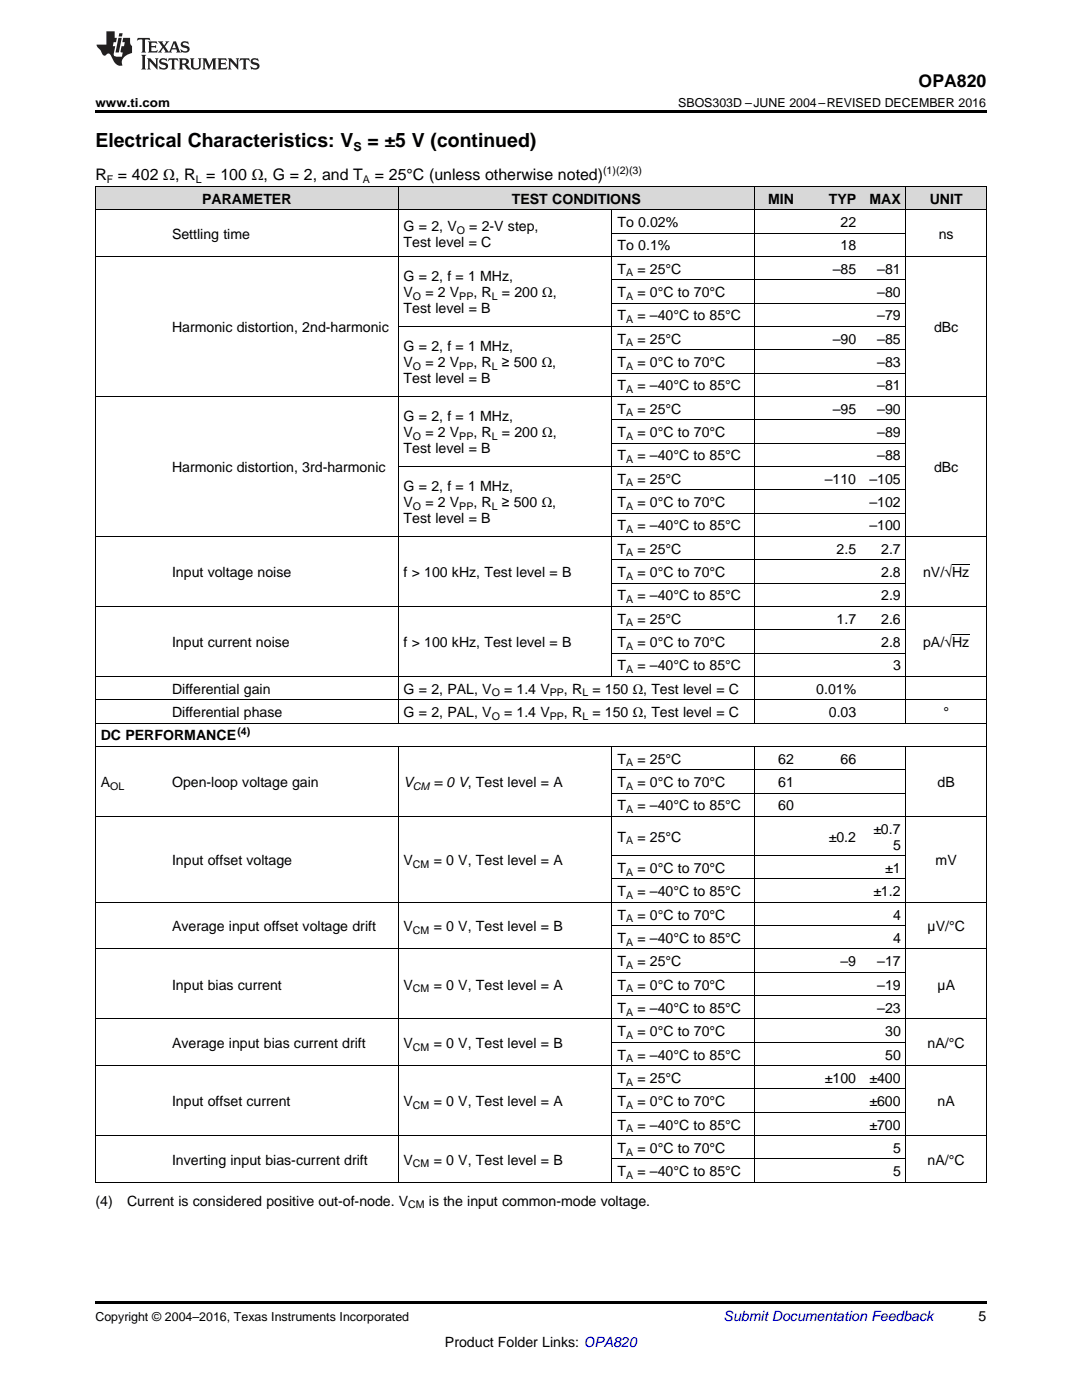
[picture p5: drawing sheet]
<svg xmlns="http://www.w3.org/2000/svg" width="216mm" height="279mm" viewBox="0 0 216 279" stroke-linecap="round" stroke-linejoin="round" font-family="sans-serif">
<defs><g id="words">
<g font-size="3.9">
<text x="19" y="29.3">Electrical Characteristics: V</text>
<text x="73.3" y="29.3">= ±5 V (continued)</text>
</g>
<text font-size="3.5" x="183.3" y="17.3">OPA820</text>
<g font-size="3.2">
<text x="19" y="36">R = 402 Ω, R = 100 Ω, G = 2, and T</text>
<text x="74.8" y="36">= 25°C (unless otherwise noted)</text>
</g>
<g font-size="2.8">
<text x="40.3" y="40.6">PARAMETER</text>
<text x="102.1" y="40.6">TEST CONDITIONS</text>
<text x="153.2" y="40.6">MIN</text>
<text x="165.4" y="40.6">TYP</text>
<text x="173.5" y="40.6">MAX</text>
<text x="185.5" y="40.6">UNIT</text>
<text x="34.3" y="47.6">Settling time</text>
<text x="80.5" y="46">G = 2, V</text>
<text x="93.6" y="46">= 2-V step,</text>
<text x="123.2" y="45.3">To 0.02%</text>
<text x="167.7" y="45.3">22</text>
<text x="187.3" y="47.6">ns</text>
<text x="80.5" y="49.2">Test level = C</text>
<text x="123.2" y="50">To 0.1%</text>
<text x="167.7" y="50">18</text>
<text x="80.5" y="56.1">G = 2, f = 1 MHz,</text>
<text x="80.5" y="59.3">V</text>
<text x="84.9" y="59.3">= 2 V</text>
<text x="94.5" y="59.3">, R</text>
<text x="100.2" y="59.3">= 200 Ω,</text>
<text x="123.2" y="54.6">T</text>
<text x="123.2" y="59.3">T</text>
<text x="127.2" y="54.6">= 25°C</text>
<text x="127.2" y="59.3">= 0°C to 70°C</text>
<text x="166.2" y="54.6">–85</text>
<text x="175" y="54.6">–81</text>
<text x="175" y="59.3">–80</text>
<text x="80.5" y="62.4">Test level = B</text>
<text x="123.2" y="63.9">T</text>
<text x="127.2" y="63.9">= –40°C to 85°C</text>
<text x="175" y="63.9">–79</text>
<text x="34.3" y="66.3">Harmonic distortion, 2nd-harmonic</text>
<text x="80.5" y="70.1">G = 2, f = 1 MHz,</text>
<text x="123.2" y="68.6">T</text>
<text x="127.2" y="68.6">= 25°C</text>
<text x="166.2" y="68.6">–90</text>
<text x="175" y="68.6">–85</text>
<text x="186.4" y="66.3">dBc</text>
<text x="80.5" y="73.2">V</text>
<text x="80.5" y="76.4">Test level = B</text>
<text x="84.9" y="73.2">= 2 V</text>
<text x="94.5" y="73.2">, R</text>
<text x="100.2" y="73.2">≥ 500 Ω,</text>
<text x="123.2" y="73.2">T</text>
<text x="123.2" y="77.9">T</text>
<text x="127.2" y="73.2">= 0°C to 70°C</text>
<text x="127.2" y="77.9">= –40°C to 85°C</text>
<text x="175" y="73.2">–83</text>
<text x="175" y="77.9">–81</text>
<text x="123.2" y="82.5">T</text>
<text x="127.2" y="82.5">= 25°C</text>
<text x="166.2" y="82.5">–95</text>
<text x="175" y="82.5">–90</text>
<text x="80.5" y="84">G = 2, f = 1 MHz,</text>
<text x="80.5" y="87.2">V</text>
<text x="84.9" y="87.2">= 2 V</text>
<text x="94.5" y="87.2">, R</text>
<text x="100.2" y="87.2">= 200 Ω,</text>
<text x="123.2" y="87.2">T</text>
<text x="127.2" y="87.2">= 0°C to 70°C</text>
<text x="175" y="87.2">–89</text>
<text x="34.3" y="94.2">Harmonic distortion, 3rd-harmonic</text>
<text x="80.5" y="90.4">Test level = B</text>
<text x="123.2" y="91.9">T</text>
<text x="127.2" y="91.9">= –40°C to 85°C</text>
<text x="175" y="91.9">–88</text>
<text x="186.4" y="94.2">dBc</text>
<text x="80.5" y="98">G = 2, f = 1 MHz,</text>
<text x="80.5" y="101.2">V</text>
<text x="84.9" y="101.2">= 2 V</text>
<text x="94.5" y="101.2">, R</text>
<text x="100.2" y="101.2">≥ 500 Ω,</text>
<text x="123.2" y="96.5">T</text>
<text x="123.2" y="101.2">T</text>
<text x="127.2" y="96.5">= 25°C</text>
<text x="127.2" y="101.2">= 0°C to 70°C</text>
<text x="164.6" y="96.5">–110</text>
<text x="173.5" y="96.5">–105</text>
<text x="173.5" y="101.2">–102</text>
<text x="80.5" y="104.4">Test level = B</text>
<text x="123.2" y="105.8">T</text>
<text x="127.2" y="105.8">= –40°C to 85°C</text>
<text x="173.5" y="105.8">–100</text>
<text x="123.2" y="110.5">T</text>
<text x="127.2" y="110.5">= 25°C</text>
<text x="166.9" y="110.5">2.5</text>
<text x="175.8" y="110.5">2.7</text>
<text x="34.3" y="115.1">Input voltage noise</text>
<text x="80.5" y="115.1">f &gt; 100 kHz, Test level = B</text>
<text x="123.2" y="115.1">T</text>
<text x="123.2" y="119.8">T</text>
<text x="127.2" y="115.1">= 0°C to 70°C</text>
<text x="127.2" y="119.8">= –40°C to 85°C</text>
<text x="175.8" y="115.1">2.8</text>
<text x="175.8" y="119.8">2.9</text>
<text x="184.2" y="115.1">nV/√Hz</text>
<text x="123.2" y="124.5">T</text>
<text x="127.2" y="124.5">= 25°C</text>
<text x="166.9" y="124.5">1.7</text>
<text x="175.8" y="124.5">2.6</text>
<text x="34.3" y="129.1">Input current noise</text>
<text x="80.5" y="129.1">f &gt; 100 kHz, Test level = B</text>
<text x="123.2" y="129.1">T</text>
<text x="127.2" y="129.1">= 0°C to 70°C</text>
<text x="175.8" y="129.1">2.8</text>
<text x="184.2" y="129.1">pA/√Hz</text>
<text x="123.2" y="133.8">T</text>
<text x="127.2" y="133.8">= –40°C to 85°C</text>
<text x="178.2" y="133.8">3</text>
<text x="34.3" y="138.4">Differential gain</text>
<text x="34.3" y="143.1">Differential phase</text>
<text x="80.5" y="138.4">G = 2, PAL, V</text>
<text x="80.5" y="143.1">G = 2, PAL, V</text>
<text x="100.6" y="138.4">= 1.4 V</text>
<text x="100.6" y="143.1">= 1.4 V</text>
<text x="112.5" y="138.4">, R</text>
<text x="112.5" y="143.1">, R</text>
<text x="118.2" y="138.4">= 150 Ω, Test level = C</text>
<text x="118.2" y="143.1">= 150 Ω, Test level = C</text>
<text x="162.9" y="138.4">0.01%</text>
<text x="165.4" y="143.1">0.03</text>
<text x="188.2" y="143.1">°</text>
<text x="20.1" y="147.7">DC PERFORMANCE</text>
<text x="123.2" y="152.4">T</text>
<text x="127.2" y="152.4">= 25°C</text>
<text x="155.3" y="152.4">62</text>
<text x="167.7" y="152.4">66</text>
<text x="20.1" y="157.1">A</text>
<text x="34.3" y="157.1">Open-loop voltage gain</text>
<text x="80.5" y="157.1">V</text>
<text x="86.5" y="157.1">= 0 V, Test level = A</text>
<text x="123.2" y="157.1">T</text>
<text x="123.2" y="161.7">T</text>
<text x="127.2" y="157.1">= 0°C to 70°C</text>
<text x="127.2" y="161.7">= –40°C to 85°C</text>
<text x="155.3" y="157.1">61</text>
<text x="155.3" y="161.7">60</text>
<text x="187.1" y="157.1">dB</text>
<text x="123.2" y="168">T</text>
<text x="127.2" y="168">= 25°C</text>
<text x="165.4" y="168">±0.2</text>
<text x="174.3" y="166.4">±0.7</text>
<text x="34.3" y="172.6">Input offset voltage</text>
<text x="80.5" y="172.6">V</text>
<text x="86.5" y="172.6">= 0 V, Test level = A</text>
<text x="178.2" y="169.5">5</text>
<text x="186.7" y="172.6">mV</text>
<text x="123.2" y="174.2">T</text>
<text x="123.2" y="178.9">T</text>
<text x="127.2" y="174.2">= 0°C to 70°C</text>
<text x="127.2" y="178.9">= –40°C to 85°C</text>
<text x="174.3" y="178.9">±1.2</text>
<text x="176.6" y="174.2">±1</text>
<text x="34.3" y="185.8">Average input offset voltage drift</text>
<text x="80.5" y="185.8">V</text>
<text x="86.5" y="185.8">= 0 V, Test level = B</text>
<text x="123.2" y="183.5">T</text>
<text x="127.2" y="183.5">= 0°C to 70°C</text>
<text x="178.2" y="183.5">4</text>
<text x="185.1" y="185.8">µV/°C</text>
<text x="123.2" y="188.2">T</text>
<text x="127.2" y="188.2">= –40°C to 85°C</text>
<text x="178.2" y="188.2">4</text>
<text x="34.3" y="197.5">Input bias current</text>
<text x="80.5" y="197.5">V</text>
<text x="86.5" y="197.5">= 0 V, Test level = A</text>
<text x="123.2" y="192.8">T</text>
<text x="123.2" y="197.5">T</text>
<text x="127.2" y="192.8">= 25°C</text>
<text x="127.2" y="197.5">= 0°C to 70°C</text>
<text x="167.7" y="192.8">–9</text>
<text x="175" y="192.8">–17</text>
<text x="175" y="197.5">–19</text>
<text x="187.1" y="197.5">µA</text>
<text x="123.2" y="202.1">T</text>
<text x="127.2" y="202.1">= –40°C to 85°C</text>
<text x="175" y="202.1">–23</text>
<text x="34.3" y="209.1">Average input bias current drift</text>
<text x="80.5" y="209.1">V</text>
<text x="86.5" y="209.1">= 0 V, Test level = B</text>
<text x="123.2" y="206.8">T</text>
<text x="127.2" y="206.8">= 0°C to 70°C</text>
<text x="176.6" y="206.8">30</text>
<text x="185.1" y="209.1">nA/°C</text>
<text x="123.2" y="211.5">T</text>
<text x="127.2" y="211.5">= –40°C to 85°C</text>
<text x="176.6" y="211.5">50</text>
<text x="34.3" y="220.8">Input offset current</text>
<text x="80.5" y="220.8">V</text>
<text x="86.5" y="220.8">= 0 V, Test level = A</text>
<text x="123.2" y="216.1">T</text>
<text x="123.2" y="220.8">T</text>
<text x="127.2" y="216.1">= 25°C</text>
<text x="127.2" y="220.8">= 0°C to 70°C</text>
<text x="164.6" y="216.1">±100</text>
<text x="173.5" y="216.1">±400</text>
<text x="173.5" y="220.8">±600</text>
<text x="187.1" y="220.8">nA</text>
<text x="123.2" y="225.4">T</text>
<text x="127.2" y="225.4">= –40°C to 85°C</text>
<text x="173.5" y="225.4">±700</text>
<text x="34.3" y="232.4">Inverting input bias-current drift</text>
<text x="80.5" y="232.4">V</text>
<text x="86.5" y="232.4">= 0 V, Test level = B</text>
<text x="123.2" y="230.1">T</text>
<text x="127.2" y="230.1">= 0°C to 70°C</text>
<text x="178.2" y="230.1">5</text>
<text x="185.1" y="232.4">nA/°C</text>
<text x="123.2" y="234.7">T</text>
<text x="127.2" y="234.7">= –40°C to 85°C</text>
<text x="178.2" y="234.7">5</text>
<text x="19" y="240.6">(4)</text>
<text x="25.4" y="240.6">Current is considered positive out-of-node. V</text>
<text x="85.6" y="240.6">is the input common-mode voltage.</text>
<text x="195.3" y="263.6">5</text>
<text x="88.8" y="268.9">Product Folder Links: OPA820</text>
</g>
<text font-size="2.8" fill="#0000c8" x="144.4" y="263.6">Submit Documentation Feedback</text>
<g font-size="2.5">
<text x="19" y="21.4">www.ti.com</text>
<text x="135.3" y="21.4">SBOS303D –JUNE 2004–REVISED DECEMBER 2016</text>
<text x="70.5" y="30.1">S</text>
<text x="19" y="263.6">Copyright © 2004–2016, Texas Instruments Incorporated</text>
</g>
<g font-size="2.1">
<text x="120.3" y="34.7">(1)(2)(3)</text>
<text x="21.3" y="36.6">F</text>
<text x="39.1" y="36.6">L</text>
<text x="72.4" y="36.6">A</text>
<text x="91.2" y="46.6">O</text>
<text x="82.4" y="59.8">O</text>
<text x="91.7" y="59.8">PP</text>
<text x="98.1" y="59.8">L</text>
<text x="124.9" y="55.2">A</text>
<text x="124.9" y="59.8">A</text>
<text x="124.9" y="64.5">A</text>
<text x="124.9" y="69.1">A</text>
<text x="82.4" y="73.8">O</text>
<text x="91.7" y="73.8">PP</text>
<text x="98.1" y="73.8">L</text>
<text x="124.9" y="73.8">A</text>
<text x="124.9" y="78.5">A</text>
<text x="124.9" y="83.1">A</text>
<text x="82.4" y="87.8">O</text>
<text x="91.7" y="87.8">PP</text>
<text x="98.1" y="87.8">L</text>
<text x="124.9" y="87.8">A</text>
<text x="124.9" y="92.4">A</text>
<text x="82.4" y="101.7">O</text>
<text x="91.7" y="101.7">PP</text>
<text x="98.1" y="101.7">L</text>
<text x="124.9" y="97.1">A</text>
<text x="124.9" y="101.7">A</text>
<text x="124.9" y="106.4">A</text>
<text x="124.9" y="111.1">A</text>
<text x="124.9" y="115.7">A</text>
<text x="124.9" y="120.4">A</text>
<text x="124.9" y="125">A</text>
<text x="124.9" y="129.7">A</text>
<text x="124.9" y="134.3">A</text>
<text x="98.1" y="139">O</text>
<text x="98.1" y="143.7">O</text>
<text x="109.7" y="139">PP</text>
<text x="109.7" y="143.7">PP</text>
<text x="116.2" y="139">L</text>
<text x="116.2" y="143.7">L</text>
<text x="47.4" y="146.6">(4)</text>
<text x="124.9" y="153">A</text>
<text x="22" y="157.6">OL</text>
<text x="82.4" y="157.6">CM</text>
<text x="124.9" y="157.6">A</text>
<text x="124.9" y="162.3">A</text>
<text x="82.4" y="173.2">CM</text>
<text x="124.9" y="168.5">A</text>
<text x="124.9" y="174.8">A</text>
<text x="124.9" y="179.4">A</text>
<text x="124.9" y="184.1">A</text>
<text x="82.4" y="186.4">CM</text>
<text x="124.9" y="188.7">A</text>
<text x="124.9" y="193.4">A</text>
<text x="82.4" y="198">CM</text>
<text x="124.9" y="198">A</text>
<text x="124.9" y="202.7">A</text>
<text x="82.4" y="209.7">CM</text>
<text x="124.9" y="207.4">A</text>
<text x="124.9" y="212">A</text>
<text x="82.4" y="221.3">CM</text>
<text x="124.9" y="216.7">A</text>
<text x="124.9" y="221.3">A</text>
<text x="124.9" y="226">A</text>
<text x="82.4" y="233">CM</text>
<text x="124.9" y="230.6">A</text>
<text x="124.9" y="235.3">A</text>
<text x="81.5" y="241.2">CM</text>
</g>
</g></defs>
<g fill="#d8d8d8">
<path d="M19 37.3h14.3v4.6h-14.3z"/>
<path d="M33.3 37.3h46.2v4.6h-46.2z"/>
<path d="M79.5 37.3h42.7v4.6h-42.7z"/>
<path d="M122.2 37.3h28.4v4.6h-28.4z"/>
<path d="M150.6 37.3h8.9v4.6h-8.9z"/>
<path d="M159.5 37.3h12.4v4.6h-12.4z"/>
<path d="M171.9 37.3h8.9v4.6h-8.9z"/>
<path d="M180.8 37.3h16v4.6h-16z"/>
</g>
<path d="M19 22h177.8v.5h-177.8zM19 259.7h177.8v.5h-177.8z" fill="#000"/>
<g fill="none" stroke="#000" stroke-width=".2">
<path d="M19 37.2h177.8v198.8M19.1 37.2v198.8M79.4 37.2v107.2M150.5 37.2v107.2M180.8 37.2v107.2M19 51.2h177.8M19 41.9h177.8M122.1 41.9v93.1M122.2 55.8h58.6M122.2 46.5h58.6M19 79.1h177.8M79.5 65.1h101.3"/>
<path d="M122.2 74.5h58.6M122.2 69.8h58.6M122.2 60.5h58.6M79.5 93.1h101.3M122.2 97.7h58.6M122.2 88.4h58.6M122.2 83.8h58.6M19 107.1h177.8M122.2 116.4h58.6M122.2 111.7h58.6M122.2 102.4h58.6M19 139.6h177.8"/>
<path d="M19 135h177.8M19 121h177.8M122.2 130.3h58.6M122.2 125.7h58.6M19 149h177.8M19 144.3h177.8M79.4 149v87M122.1 149v87M122.2 158.3h58.6M122.2 153.6h58.6M150.5 149v87M180.8 149v87"/>
<path d="M19 162.9h177.8M122.2 175.4h58.6M122.2 170.8h58.6M19 189.4h177.8M19 180.1h177.8M122.2 198.7h58.6M122.2 194h58.6M122.2 184.7h58.6M19 212.7h177.8M19 203.4h177.8M122.2 217.3h58.6M122.2 208h58.6"/>
<path d="M19 236h177.8M19 226.6h177.8M122.2 231.3h58.6M122.2 222h58.6"/>
</g>
<g fill="#231f20">
<path d="M27.5 7.6l-.1 .5 .4-.2h.6v.1v2.1l-.2 .4h1l-.3-.4v-2.1l.1-.1h.5l.5 .2-.2-.5zM29.5 8.3l.2 .3v1.5l-.2 .4h1.8l.2-.6a1.04 1.04 0 0 1-1.3 .2v-.7h.6l.3 .2v-.6l-.3 .2h-.6v-.6l.8-.1 .4 .3-.2-.5zM31.5 8.3l.9 1.1-.9 1.1h.8l-.2-.2 .5-.7 .4 .7-.2 .2h1.5l-.1-.2 .1-.4h.9l.1 .4-.2 .2h1l-.3-.3-.7-1.9h-.5l-.9 2-.8-1 .9-1h-.8l.1 .3-.3 .5-.4-.6 .2-.2zM34.7 8.6l.4 1h-.7zM36.3 8.4a.63 .63 0 0 0-.2 .7 .63 .63 0 0 0 .6 .4l.6 .2 .1 .2a.75 .75 0 0 1-.7 .4 .75 .75 0 0 1-.6-.5l.1 .7 .1-.1a1.11 1.11 0 0 0 1.5-.6 1.13 1.13 0 0 0-1.2-.8l-.1-.4a1.04 1.04 0 0 1 1.2 .2l-.2-.5-.1 .1-.5-.2zM28.2 10.9l.2 .4v2.2l-.2 .4h1l-.3-.4v-2.2l.3-.4zM29.3 11.6l.3 .4v1.5l-.3 .4h.8l-.2-.4v-1.3l1.5 1.7v-1.9l.2-.4h-.7l.2 .4v.9l-1.1-1.3zM32 11.8a.62 .62 0 0 0-.2 .7 .62 .62 0 0 0 .6 .4l.6 .1 .1 .3a.76 .76 0 0 1-.7 .3 .76 .76 0 0 1-.6-.4l.1 .7 .1-.1a1.11 1.11 0 0 0 1.5-.6 1.13 1.13 0 0 0-1.2-.8l-.1-.4a1.04 1.04 0 0 1 1.2 .2l-.2-.6-.1 .1-.5-.1zM33.7 11.6l-.2 .6a.61 .61 0 0 1 .8-.3v1.6l-.2 .4h.9l-.2-.4v-1.6a.63 .63 0 0 1 .8 .3l-.2-.6zM35.6 11.6l.3 .4v1.5l-.3 .4h1l-.2-.2v-.8l.5 .2a.76 .76 0 0 0 1.2 .7l-1-1a.58 .58 0 0 0 .6-.5 .58 .58 0 0 0-.5-.6zM36.4 11.9h.1a.45 .45 0 0 1 .5 .1 .45 .45 0 0 1 .1 .5l-.7 .2zM37.9 11.6l.2 .2a2.17 2.17 0 0 0 .3 1.9 .99 .99 0 0 0 1.6-.6v-1.1l.2-.4h-.7l.2 .2a1.92 1.92 0 0 1-.2 1.8 .6 .6 0 0 1-.9-.5v-1.1l.2-.4zM40.4 11.6l.2 .4v1.5l-.2 .4h.7l-.2-.4v-1.4l.8 1.8 .8-1.8v1.4l-.2 .4h.9l-.2-.4v-1.5l.2-.4h-.8l-.6 1.5-.6-1.5zM43.4 11.6l.2 .4v1.5l-.2 .4h1.8l.2-.6a1.04 1.04 0 0 1-1.3 .1v-.6h.5l.4 .2v-.6l-.4 .2h-.5v-.7h.8l.3 .3-.1-.6zM45.5 11.6l.2 .4v1.5l-.2 .4h.7l-.2-.4v-1.3l1.5 1.7v-1.9l.2-.4h-.7l.2 .4v.9l-1.1-1.3zM47.9 11.6l-.1 .6a.61 .61 0 0 1 .8-.3v1.6l-.3 .4h1l-.3-.4 .1-1.6a.63 .63 0 0 1 .7 .3l-.1-.6zM50.2 11.8a.62 .62 0 0 0-.2 .7 .62 .62 0 0 0 .6 .4l.6 .1 .2 .3a.76 .76 0 0 1-.8 .3 .76 .76 0 0 1-.6-.4l.1 .7 .2-.1a1.11 1.11 0 0 0 1.5-.6 1.13 1.13 0 0 0-1.3-.8l-.1-.4a1.04 1.04 0 0 1 1.2 .2l-.1-.6-.2 .1-.5-.1z"/>
<path d="M21.2 6.3v2.6h-1.9l.1 .4 .7 .9a.91 .91 0 0 0 1 .8 .56 .56 0 0 1 .5-.3 .56 .56 0 0 1 .5 .3l.4 .8a1.53 1.53 0 0 0 1.9 1.2 1.54 1.54 0 0 1 1-2.1l.9-.3v-1.4a1.52 1.52 0 0 1-.3-1.6h-1.4l-.2 .8h.5l-.2 .8h-.4l-.2 1v.2l.4 .1-.2 .8a1.93 1.93 0 0 1-1.6-.3l.3-1.8h-.5l.2-.8h.4l.2-.8h-.4v-1.3zM23.6 7.6l-.6 2.9h.7l.6-2.9zM23.8 6.6l-.1 .7h.6l.2-.7z"/>
</g>
<path d="M190 112.7h3.4M190 126.6h3.4" fill="none" stroke="#000" stroke-width=".2"/>
<use href="#words"/>
</svg>
